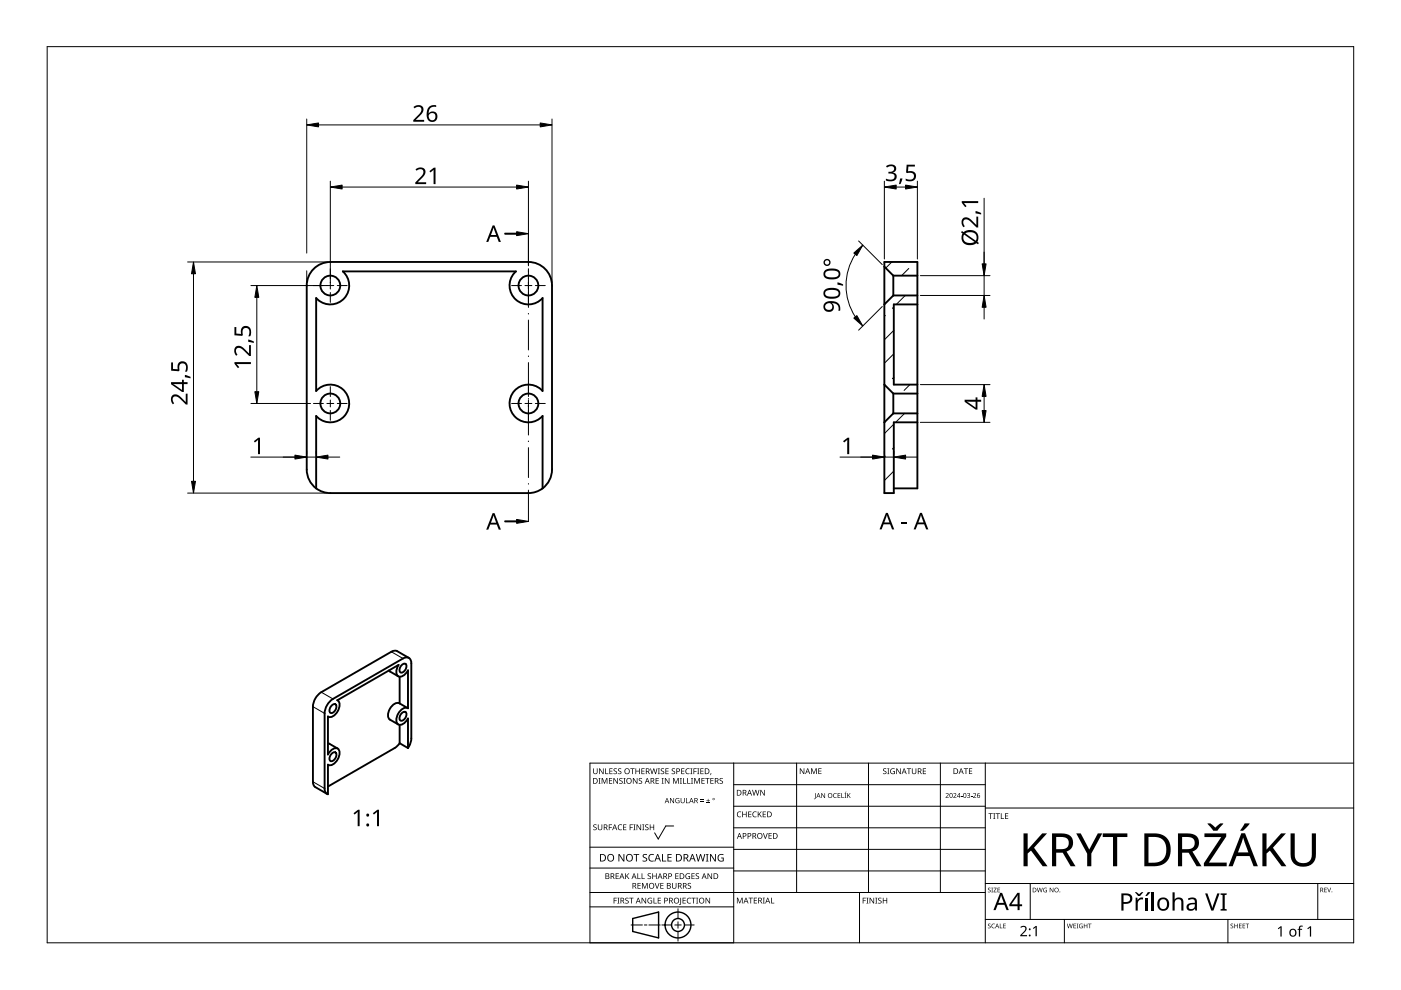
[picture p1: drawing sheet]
<svg xmlns="http://www.w3.org/2000/svg" width="297mm" height="210mm" viewBox="0 0 297 210" stroke-linecap="round" stroke-linejoin="round" font-family="sans-serif">
<g fill="none" stroke="#000" stroke-width=".4">
<path d="M187.5 56.5l1.9 1.9M189.4 58.4h5.1M189.4 58.4v4.2M189.4 62.6l-1.9 1.9M189.4 62.6h5.1M194.5 64.5h-5v17h5M187.5 81.5l1.9 1.9M189.4 87.6h5.1M189.4 83.4h5.1M189.4 87.6l-1.9 1.9M189.4 83.4v4.2M194.5 89.5h-5v15h-2v-49h7v48h-5"/>
<path d="M67 103.5v-15.3a4 4 0 0 0 5.8 .2 4 4 0 0 0 0-5.7 4 4 0 0 0-5.8 .2v-19.7a4 4 0 0 0 5.9 .2 4 4 0 0 0-.2-5.9h36.7a4 4 0 0 0-.2 5.9 4 4 0 0 0 5.8-.2v19.7a4 4 0 0 0-5.7-.2 4 4 0 0 0 0 5.7 4 4 0 0 0 5.7-.2v15.3M67 103.5l1.5 .8 1.5 .2h42l1.6-.2 1.4-.8M115 103.5a5 5 0 0 0 2-4v-39a5 5 0 0 0-5-5h-42a5 5 0 0 0-5 5v39a5 5 0 0 0 2 4M86.7 139.5l-2.5-1.4a1.25 1.25 0 0 0-1.2 .1l-14.9 8.6a3.9 3.9 0 0 0-1.8 3v15.9a1.25 1.25 0 0 0 .6 1.2l2.4 1.4M69.5 157.6l2.1 1.1M69.5 151.9v8.1l.1-.1a1.88 1.88 0 0 1 2-1.2 2.07 2.07 0 0 1-.4 2.8 1.22 1.22 0 0 1-1.7 .6M69.5 151.9l.1 .1M70.3 159.8l.6-.3h.2a1.21 1.21 0 0 1-1 1.8 1.05 1.05 0 0 1 .2-1.5zM70.3 149.6l.6-.3h.2a1.21 1.21 0 0 1-1 1.8 1.05 1.05 0 0 1 .2-1.5zM71.5 148.5h.1a1.63 1.63 0 0 1 0 2.3 1.61 1.61 0 0 1-2.1 1.1M71.5 148.5l13-7.5-.1 .1a1.88 1.88 0 0 0 0 2.3 1.92 1.92 0 0 0 2.1-1.3v8.1a1.63 1.63 0 0 0-2.1 1.1 1.88 1.88 0 0 0 0 2.3 1.92 1.92 0 0 0 2.1-1.3v6.3M71.5 148.5h.1"/>
<path d="M82.4 142.2l2 1.2M84.7 157.6l1.8 1M84.7 143.5v5.6M84.7 153.7v3.9M84.7 157.6l-1 1-14.2 8.2M85.2 141l.5-.3 .3 .1a1.21 1.21 0 0 1-1.1 1.8 1.05 1.05 0 0 1 .3-1.6zM85.2 151.2l.5-.3 .3 .1a1.21 1.21 0 0 1-1.1 1.8 1.05 1.05 0 0 1 .3-1.6zM86.4 150.1l-1.7-1a2.07 2.07 0 0 0-2.3 1.7 1.43 1.43 0 0 0 .3 1.8l1.7 1M86.5 158.6l.5-1 .2-1v-16a1.08 1.08 0 0 0-.5-1.1 1.08 1.08 0 0 0-1.3 .1l-14.8 8.6a3.9 3.9 0 0 0-1.8 3.1v15.9a1.1 1.1 0 0 0 .7 1.2v-6.3M69.5 162.1l.1 .1"/>
<circle cx="70" cy="60.5" r="2.1"/>
<circle cx="112" cy="60.5" r="2.1"/>
<circle cx="70" cy="85.5" r="2.1"/>
<circle cx="112" cy="85.5" r="2.1"/>
</g>
<path d="M83 138.2l2.4 1.4M66.3 149.8l2.5 1.5M68.1 146.8l2.5 1.4M66.3 165.7l2.5 1.5" fill="none" stroke="#000" stroke-width=".21"/>
<g fill="none" stroke="#000" stroke-width=".21">
<path d="M189.1 55.5l-1.3 1.3M192.7 56.9l-1.5 1.5M187.7 66.9l-.2 .2M189.5 65.1l-.3 .3M189.5 70l-2 2M189.5 75l-2 2M189.5 80l-.3 .3M191.9 62.6l-1.9 1.9M187.7 96.7l-.2 .2M189.5 89.9l-2 2M189.5 94.9l-.3 .3M189.5 99.9l-2 2"/>
<path d="M191.8 87.6l-1.9 1.9M192.9 81.5l-1.2 1.3"/>
</g>
<path d="M10 9.9h277v190h-277z" fill="none" stroke="#000" stroke-width=".21"/>
<g fill="none" stroke="#000" stroke-width=".21">
<path d="M125.1 179.6h30.5M142.8 175.1h-1.6l-1.6 2.8-.8-1.3M155.6 161.8v38.1h-30.5v-38.1h161.9M155.6 166.4h53.3M155.6 170.9h53.3M155.6 175.5h53.3M168.9 161.8v27.4M184.1 161.8v27.4M199.4 161.8v27.4M208.9 161.8v38.1M208.9 171.3h78.1M125.1 192.3h30.5"/>
<path d="M125.1 189.2h83.8M125.1 184h30.5M133.8 196.1h2.4M136.6 196.1h.6M137.6 196.1h2.4M140.3 196.1h2.1M143.1 196.1h1.3M143.7 192.7v2M143.7 195.4v1.4M143.7 197.5v2M145.1 196.1h2.1M155.6 180.1h53.3"/>
<path d="M155.6 184.7h53.3M182.2 189.2v10.7M208.9 194.9h78.1M208.9 187.3h78.1M218.4 187.3v7.6M225.7 194.9v5M260.3 194.9v5M279.4 187.3v7.6"/>
</g>
<g fill="#000">
<path d="M125.8 174.9l.5-.1h.2l-.1 .2a.25 .25 0 0 0-.3-.1 .25 .25 0 0 0 0 .4 .4 .4 0 0 1 .4 .3 .4 .4 0 0 1-.2 .5 .4 .4 0 0 1-.5-.3v.1a.27 .27 0 0 0 .5 0 .27 .27 0 0 0-.1-.4l-.4-.2zM125.8 162.9h.1v.8a.32 .32 0 0 0 .3 .3 .32 .32 0 0 0 .3-.3v-.8h.2v.8a.47 .47 0 0 1-.5 .4 .47 .47 0 0 1-.4-.4zM126.9 165h.4l-.1 .1v1l.1 .1h-.4l.1-.1v-1zM126.8 174.8h.1v.8a.32 .32 0 0 0 .3 .3 .32 .32 0 0 0 .3-.3v-.8h.2v.8a.47 .47 0 0 1-.5 .4 .47 .47 0 0 1-.4-.4zM127 162.9h.2l.6 1v-1h.2v1.2h-.2l-.7-1 .1 1h-.2zM127.6 165h.2l.4 1 .4-1h.2v1.2h-.2v-1.1l-.4 1.1h-.1l-.4-1.1v1.1h-.1zM128.3 162.9h.2v1.1h.5v.1h-.7zM129.1 174.8h.7v.1h-.6v.5h.5v.1h-.5v.5h-.1zM129.1 165h.7v.1h-.5v.4h.5v.1h-.5v.4h.5v.2h-.7zM129.2 162.9h.7v.1h-.5v.4h.4v.2h-.4v.4h.5v.1h-.7zM130.1 163l.5-.1 .2 .1v.1a.25 .25 0 0 0-.4-.1 .25 .25 0 0 0 0 .4 .4 .4 0 0 1 .4 .3 .4 .4 0 0 1-.2 .5 .4 .4 0 0 1-.5-.3v.1a.27 .27 0 0 0 .5 0 .27 .27 0 0 0-.1-.4l-.4-.2zM130.1 165h.1l.7 1v-1h.1v1.2h-.2l-.6-1v1h-.1z"/>
<path d="M131.1 175l.5-.2 .3 .1-.1 .1a.49 .49 0 0 0-.7 .4 .49 .49 0 0 0 .8 .4 .57 .57 0 0 1-.8 0 .57 .57 0 0 1 0-.8zM131.1 163l.4-.1 .2 .1v.1a.25 .25 0 0 0-.4-.1 .25 .25 0 0 0 0 .4 .4 .4 0 0 1 .5 .3 .4 .4 0 0 1-.3 .5 .4 .4 0 0 1-.5-.3l.1 .1a.27 .27 0 0 0 .4 0 .27 .27 0 0 0-.1-.4l-.3-.2zM131.3 165.1l.5-.2 .2 .1v.1a.25 .25 0 0 0-.4-.1 .25 .25 0 0 0 0 .4 .4 .4 0 0 1 .4 .3 .4 .4 0 0 1-.2 .5 .4 .4 0 0 1-.5-.2h.1a.27 .27 0 0 0 .4 .1 .27 .27 0 0 0-.1-.4l-.4-.3zM132.2 165h.4l-.1 .1v1l.1 .1h-.4l.1-.1v-1zM132.1 174.8h.7v.1h-.5v.4h.5v.1h-.5v.5h.5v.1h-.7zM133.5 174.8h.7v.1h-.5v.5h.5v.1h-.5v.5h-.2zM133.6 162.9h.9v.1h-.3v1.1h-.2v-1.1h-.4zM134.3 174.8h.4l-.1 .1v1l.1 .1h-.4l.1-.1v-1zM134.2 165h.2l.6 1v-1h.2v1.2h-.2l-.7-1v1h-.1zM134.7 162.9h.2v.5h.6v-.5h.2v1.2h-.2v-.5h-.6v.5h-.2zM135 174.8h.1l.7 1v-1h.1v1.2h-.2l-.6-1v1h-.1zM135.5 165.1l.4-.2 .2 .1v.1a.25 .25 0 0 0-.4-.1 .25 .25 0 0 0 0 .4 .4 .4 0 0 1 .5 .3 .4 .4 0 0 1-.3 .5 .4 .4 0 0 1-.5-.2h.1a.27 .27 0 0 0 .4 .1 .27 .27 0 0 0-.1-.4l-.3-.3z"/>
<path d="M136.2 174.8h.4l-.1 .1v1l.1 .1h-.4l.1-.1v-1zM136 162.9h.7v.1h-.6v.4h.5v.2h-.5v.4h.6v.1h-.7zM136.8 174.9l.4-.1h.3l-.1 .2a.25 .25 0 0 0-.3-.1 .25 .25 0 0 0 0 .4 .4 .4 0 0 1 .4 .3 .4 .4 0 0 1-.3 .5 .4 .4 0 0 1-.4-.3v.1a.27 .27 0 0 0 .5 0 .27 .27 0 0 0-.1-.4l-.4-.2zM137.8 174.8h.1v.5h.6v-.5h.2v1.2h-.2v-.6h-.6v.6h-.1zM137.8 162.9h.2l.3 1 .2-1h.2l.3 1 .2-1h.2l-.3 1.2h-.2l-.3-1-.3 1h-.1zM139 165h.7v.1h-.5v.4h.4v.1h-.4v.4h.5v.2h-.7zM139.5 162.9h.4l-.1 .1v1l.1 .1h-.4l.1-.1v-1zM140.3 165h.4l-.1 .1v1l.1 .1h-.4l.1-.1v-1zM140.1 163l.5-.1 .2 .1v.1a.25 .25 0 0 0-.4-.1 .25 .25 0 0 0 0 .4 .4 .4 0 0 1 .4 .3 .4 .4 0 0 1-.2 .5 .4 .4 0 0 1-.5-.3l.1 .1a.27 .27 0 0 0 .4 0 .27 .27 0 0 0-.1-.4l-.4-.2zM141.1 162.9h.7v.1h-.6v.4h.5v.2h-.5v.4h.6v.1h-.7zM141 165h.1l.7 1v-1h.1v1.2h-.2l-.6-1v1h-.1zM142.1 169.2h.1l.6 .9v-.9h.1v1.1h-.1l-.6-.9v.9h-.1z"/>
<path d="M142.5 163l.4-.1 .2 .1v.1a.25 .25 0 0 0-.4-.1 .25 .25 0 0 0 0 .4 .4 .4 0 0 1 .4 .3 .4 .4 0 0 1-.2 .5 .4 .4 0 0 1-.5-.3l.1 .1a.27 .27 0 0 0 .4 0 .27 .27 0 0 0-.1-.4l-.4-.2zM142.7 165h.2l.4 1 .4-1h.2v1.2h-.1v-1.1l-.4 1.1h-.2l-.4-1.1v1.1h-.1zM143.3 169.3l.5-.1 .3 .1-.1 .1a.45 .45 0 0 0-.7 .3 .45 .45 0 0 0 .6 .5v-.4h-.2v-.1h.4v.6a.6 .6 0 0 1-.8-.2 .6 .6 0 0 1 0-.8zM144.1 165h.5l-.2 .1v1l.2 .1h-.5l.2-.1v-1zM144.8 165h.2v1h.5v.2h-.7zM144.4 162.9h.7v.1h-.5v.4h.5v.2h-.5v.4h.5v.1h-.7zM144.3 169.2h.2v.7a.28 .28 0 0 0 .2 .3 .28 .28 0 0 0 .3-.3v-.7h.2v.7a.42 .42 0 0 1-.5 .4 .42 .42 0 0 1-.4-.4zM145.4 169.2h.2v1h.5v.1h-.7zM145.7 165h.2v1h.5v.2h-.7zM145.5 163.1l.4-.2 .3 .1v.1a.49 .49 0 0 0-.7 .4 .49 .49 0 0 0 .7 .5 .57 .57 0 0 1-.8-.1 .57 .57 0 0 1 0-.8zM146.4 162.9h.4l-.1 .1v1l.1 .1h-.4l.1-.1v-1zM146.5 165h.4l-.1 .1v1l.1 .1h-.4l.1-.1v-1z"/>
<path d="M147 162.9h.7v.1h-.5v.5h.5v.1h-.5v.5h-.2zM147.2 165h.2l.4 1 .4-1h.2v1.2h-.2l.1-1.1-.5 1.1h-.1l-.4-1.1v1.1h-.1zM147.8 162.9h.5l-.2 .1v1l.2 .1h-.5l.2-.1v-1zM148.5 169.9h.7v.1h-.7zM148.5 169.5h.7v.2h-.7zM148.5 162.9h.7v.1h-.6v.4h.5v.2h-.5v.4h.6v.1h-.7zM148.7 165h.7v.1h-.5v.4h.5v.1h-.5v.4h.5v.2h-.7zM149.8 170.2h.7v.1h-.7zM149.5 165h.9v.1h-.3v1.1h-.2v-1.1h-.4zM150.1 169.4l.1 .3h.3l-.3 .1v.3l-.1-.3h-.3l.3-.1zM150.7 163.9h.1l-.2 .4zM150.6 165h.7v.1h-.5v.4h.5v.1h-.5v.4h.5v.2h-.7z"/>
<path d="M152.6 165.1l.4-.2 .3 .1-.1 .1a.25 .25 0 0 0-.4-.1 .25 .25 0 0 0 0 .4 .4 .4 0 0 1 .5 .3 .4 .4 0 0 1-.3 .5 .4 .4 0 0 1-.5-.2h.1a.27 .27 0 0 0 .5 .1 .27 .27 0 0 0-.1-.4l-.4-.3zM156.4 172.2l.4-.2 .4 .1-.1 .1a.49 .49 0 0 0-.7 .5 .49 .49 0 0 0 .7 .4 .57 .57 0 0 1-.8 0 .57 .57 0 0 1 0-.8zM157.4 172.1h.1v.5h.7v-.5h.1v1.2h-.1v-.6h-.7v.6h-.1zM158.6 172.1h.7v.1h-.5v.4h.5v.1h-.5v.4h.5v.2h-.7zM159.7 172.2l.4-.2 .3 .1v.1a.49 .49 0 0 0-.7 .5 .49 .49 0 0 0 .7 .4 .57 .57 0 0 1-.8 0 .57 .57 0 0 1 0-.8zM159.5 167.5h.1l.3 1 .3-1h.1l.3 1 .3-1h.1l-.3 1.2h-.2l-.3-1.1-.3 1.1h-.1zM160.7 172.1h.1v.6l.5-.6h.2l-.5 .5 .5 .7h-.1l-.5-.6-.1 .6h-.1zM161.8 176.6h.1l.4 1.1 .3-1.1h.2l-.5 1.2h-.1zM161.2 167.5h.2l.6 1v-1h.2v1.2h-.2l-.7-1v1h-.1zM161.7 172.1h.7v.1h-.5v.4h.5v.1h-.5v.4h.5v.2h-.7zM162.9 176.6h.7v.2h-.5v.3h.5v.2h-.5v.4h.5v.1h-.7zM169.6 162.9h.2l.6 1v-1h.1v1.2h-.1l-.7-1v1h-.1z"/>
<path d="M172 162.9h.2l.4 1 .3-1h.3v1.2h-.2v-1l-.4 1h-.1l-.4-1.1v1.1h-.1zM172.8 168.2h.1v1l-.3 .3v-.2l.2-.1zM173.5 162.9h.7v.1h-.5v.4h.4v.1h-.4v.5h.5v.1h-.7zM174.1 168.2h.2l.5 .8v-.8h.1v1h-.1l-.6-.9v.9h-.1zM176.8 168.3l.3-.1h.3v.1a.41 .41 0 0 0-.6 .4 .41 .41 0 0 0 .6 .3 .48 .48 0 0 1-.7 0 .48 .48 0 0 1 .1-.7zM177.6 168.2h.6v.1h-.5v.3h.4v.1h-.4v.4h.5v.1h-.6zM178.4 168.2h.1v.9h.5v.1h-.6zM179.3 167.9h.2l-.3 .2zM179.1 168.2h.3l-.1 .1 .1 .9h-.3l.1-.1zM179.6 168.2h.2v.5l.6-.5-.5 .4 .5 .6-.5-.5-.1 .5h-.2zM187.3 163l.4-.1 .2 .1v.1a.25 .25 0 0 0-.4-.1 .25 .25 0 0 0 0 .4 .4 .4 0 0 1 .5 .3 .4 .4 0 0 1-.3 .5 .4 .4 0 0 1-.5-.3l.1 .1a.27 .27 0 0 0 .4 0 .27 .27 0 0 0-.1-.4l-.3-.2zM188.1 162.9h.5l-.2 .1v1l.2 .1h-.5l.2-.1v-1z"/>
<path d="M188.9 163.1l.5-.2 .3 .1v.1a.5 .5 0 0 0-.8 .4 .5 .5 0 0 0 .7 .5v-.4h-.3v-.1h.4v.6a.66 .66 0 0 1-.8-.1 .66 .66 0 0 1 0-.9zM190 162.9h.2l.7 1-.1-1h.2v1.2h-.2l-.6-1v1h-.2zM192.3 162.9h.9v.1h-.4v1.1h-.2v-1.1h-.3zM193.3 162.9h.2v.8a.32 .32 0 0 0 .3 .3 .32 .32 0 0 0 .3-.3v-.8h.2v.8a.47 .47 0 0 1-.5 .4 .47 .47 0 0 1-.5-.4zM195.7 162.9h.6v.1h-.5v.4h.5v.2h-.5v.4h.5v.1h-.6zM200.5 168.3a.37 .37 0 0 1 .6 0 .37 .37 0 0 1-.2 .5l-.3 .3h.6v.1h-.7l.3-.4a.27 .27 0 0 0 .2-.4 .27 .27 0 0 0-.4-.1zM202.1 168.3a.37 .37 0 0 1 .6 0 .37 .37 0 0 1-.2 .5l-.2 .3h.5v.1h-.7l.3-.4a.27 .27 0 0 0 .3-.4 .27 .27 0 0 0-.5-.1zM203.7 168.7h.4v.1h-.4zM204.3 162.9h1v.1h-.4v1.1h-.2v-1.1h-.4zM205 168.2a.32 .32 0 0 1 .5-.1 .32 .32 0 0 1 0 .5 .33 .33 0 0 1 .1 .6 .33 .33 0 0 1-.6-.2 .26 .26 0 0 0 .4 .1 .26 .26 0 0 0 .1-.4l-.3-.1a.23 .23 0 0 0 .3-.1 .23 .23 0 0 0-.1-.3 .23 .23 0 0 0-.3 .1zM205.8 168.7h.4v.1h-.4zM205.4 162.9h.7v.1h-.5v.4h.5v.1h-.5v.5h.5v.1h-.7z"/>
<path d="M206.3 168.3a.37 .37 0 0 1 .6 0 .37 .37 0 0 1-.2 .5l-.2 .3h.5v.1h-.7l.3-.4a.27 .27 0 0 0 .3-.4 .27 .27 0 0 0-.5-.1zM209.6 172.4h.9v.2h-.4v1h-.1v-1h-.4zM210.6 172.4h.4l-.1 .1v1l.1 .1h-.4l.1-.1v-1zM211.1 172.4h.9v.2h-.4v1h-.1v-1h-.4zM212.2 172.4h.2v1.1h.5v.1h-.7zM213.1 172.4h.7v.2h-.6v.3h.5v.2h-.5v.4h.6v.1h-.7zM256 174.6h.6l1.1 .9 .3-.3a1.56 1.56 0 0 1 1.3-.6l-1.2 1.5h-.9zM263.9 174.6h1l-.8 1.1a1.1 1.1 0 0 1-1.1 .4zM273.6 176.7h.9v4.5a1.81 1.81 0 0 0 1.8 1.8 1.81 1.81 0 0 0 1.8-1.8v-4.5h.9v4.5a2.54 2.54 0 0 1-3.3 2.5 2.33 2.33 0 0 1-2.1-2.5zM130.1 190.3h.7v.2h-.5v.4h.4v.1h-.4v.6h-.2zM130.5 185.2h.7v.1h-.5v.4h.5v.1h-.5v.4h.5v.2h-.7zM130.9 190.3h.4l-.1 .2v.9l.1 .2h-.4l.1-.2v-.9z"/>
<path d="M131.1 181.1h.3l.8 1.3v-1.3h.2v1.6h-.3l-.8-1.4v1.4h-.2zM132.6 190.5l.4-.2 .3 .1-.1 .1a.25 .25 0 0 0-.4-.1 .25 .25 0 0 0 0 .4 .4 .4 0 0 1 .5 .3 .4 .4 0 0 1-.3 .5 .4 .4 0 0 1-.5-.2h.1a.27 .27 0 0 0 .5 .1 .27 .27 0 0 0-.1-.5l-.4-.2zM132.6 185.2h.1v.6l.6-.6h.1l-.5 .5 .5 .7h-.1l-.5-.6-.1 .6h-.1zM133.4 190.3h.9v.2h-.4v1.1h-.1v-1.1h-.4zM134.3 181.1h1.2v.2h-.5v1.4h-.2v-1.4h-.5zM135.1 185.2h.2v1h.5v.2h-.7zM135.2 187.2h.6v.1h-.5v.4h.5v.2h-.5v.4h.5v.1h-.6zM136 185.2h.2v1h.5v.2h-.7zM136.1 187.2h.2l.4 1 .4-1h.2v1.2h-.1v-1l-.4 1h-.2l-.4-1 .1 1h-.2zM136 190.3h.2l.7 1.1-.1-1.1h.2v1.3h-.2l-.6-1v1h-.2zM136.3 181.2l.3-.1h.6l-.2 .2a.33 .33 0 0 0-.5 .1 .33 .33 0 0 0 .4 .4 .49 .49 0 0 1 .3 .7 .49 .49 0 0 1-.8 .2l-.2-.1v-.2l.3 .1a.35 .35 0 0 0 .5-.2 .35 .35 0 0 0-.4-.4l-.3-.3zM137.4 190.5l.6-.2 .3 .1-.1 .1a.5 .5 0 0 0-.8 .4 .5 .5 0 0 0 .7 .5v-.3h-.3v-.2h.5v.6a.66 .66 0 0 1-.9-.1 .66 .66 0 0 1 0-.9z"/>
<path d="M137.4 185.3l.4-.2 .2 .1v.1a.25 .25 0 0 0-.4-.1 .25 .25 0 0 0 0 .4 .4 .4 0 0 1 .4 .3 .4 .4 0 0 1-.2 .5 .4 .4 0 0 1-.5-.2h.1a.27 .27 0 0 0 .4 .1 .27 .27 0 0 0-.1-.4l-.4-.3zM137.7 181.3l.5-.2h.5l-.1 .2a.63 .63 0 0 0-.9 .6 .63 .63 0 0 0 .9 .5v.2a.83 .83 0 0 1-1-.3 .83 .83 0 0 1 .1-1zM138.6 190.3h.1v1.1h.5v.2h-.6zM138.8 187.2h.2l.3 1.1 .4-1.1h.1l-.4 1.2h-.2zM138.3 185.2h.2v.5h.6v-.5h.1v1.2h-.1v-.6h-.6v.6h-.2zM139.5 190.3h.6v.2h-.5v.4h.5v.1h-.5v.4h.5v.2h-.6zM140.4 181.1h.2v1.4h.6v.2h-.8zM140 187.2h.7v.1h-.5v.4h.4v.2h-.4v.4h.5v.1h-.7zM141.5 181.1h.9v.2h-.7v.4h.7v.2h-.7v.6h.7v.2h-.9zM142.5 187.2h.1v.8a.32 .32 0 0 0 .4 .3 .32 .32 0 0 0 .3-.3v-.8h.1v.8a.47 .47 0 0 1-.5 .4 .47 .47 0 0 1-.4-.4zM143.2 185.2h.7v.1h-.6v.4h.5v.1h-.5v.4h.6v.2h-.7zM144.2 190.3h.2v1.3l-.1 .2-.3 .1v-.2l.2-.1z"/>
<path d="M144.7 190.3h.7v.2h-.5v.4h.5v.1h-.5v.4h.5v.2h-.7zM145.5 185.3l.4-.2 .4 .1-.1 .1a.5 .5 0 0 0-.7 .4 .5 .5 0 0 0 .7 .5v-.3h-.3v-.2h.4v.6a.66 .66 0 0 1-.9-.1 .66 .66 0 0 1 .1-.9zM145.8 190.5l.4-.2 .3 .1v.1a.49 .49 0 0 0-.7 .5 .49 .49 0 0 0 .7 .4 .57 .57 0 0 1-.8 0 .57 .57 0 0 1 0-.8zM145.9 187.3l.4-.1 .2 .1v.1a.25 .25 0 0 0-.4-.1 .25 .25 0 0 0 0 .4 .4 .4 0 0 1 .4 .3 .4 .4 0 0 1-.2 .5 .4 .4 0 0 1-.5-.3l.1 .1a.27 .27 0 0 0 .4 0 .27 .27 0 0 0-.1-.4l-.4-.2zM146.6 190.3h.9v.2h-.4v1.1h-.1v-1.1h-.4zM146.6 185.2h.7v.1h-.5v.4h.5v.1h-.5v.4h.5v.2h-.7zM147.6 190.3h.4l-.1 .2v.9l.1 .2h-.4l.1-.2v-.9zM147.5 185.3l.5-.2 .2 .1v.1a.25 .25 0 0 0-.4-.1 .25 .25 0 0 0 0 .4 .4 .4 0 0 1 .4 .3 .4 .4 0 0 1-.2 .5 .4 .4 0 0 1-.5-.2h.1a.27 .27 0 0 0 .4 .1 .27 .27 0 0 0-.1-.4l-.4-.3zM147.5 181.1h.2l.4 1.3 .3-1.3h.2l.4 1.3 .3-1.3h.2l-.4 1.6h-.2l-.4-1.4-.3 1.4h-.2zM149.7 181.1h.5l-.2 .1v1.3l.2 .2h-.5l.1-.2v-1.3zM149.6 190.3h.2l.6 1.1v-1.1h.2v1.3h-.2l-.7-1v1h-.1zM150 185.2h.2l.6 1v-1h.2v1.2h-.2l-.7-1 .1 1h-.2z"/>
<path d="M150.5 181.1h.3l.8 1.3v-1.3h.2v1.6h-.3l-.8-1.4v1.4h-.2zM152.3 181.3l.8-.2h.3l-.1 .2a.65 .65 0 0 0-1 .5 .65 .65 0 0 0 .9 .7v-.5h-.3v-.2h.5v.8a.86 .86 0 0 1-1.1-.2 .86 .86 0 0 1 0-1.1zM156.2 190.3h.3l.3 1 .4-1h.3v1.2h-.2v-1l-.4 1h-.1l-.4-1v1h-.2zM158.7 190.3h.9v.2h-.3v1h-.2v-1h-.4zM159.8 190.3h.7v.2h-.5v.3h.5v.2h-.5v.4h.5v.1h-.7zM161.7 190.3h.5l-.2 .2v.9l.2 .1h-.5l.2-.1v-.9zM163.5 190.3h.1v1.1h.6v.1h-.7zM182.9 190.3h.7v.2h-.5v.4h.5v.1h-.5v.6h-.2zM183.7 190.3h.4l-.1 .2v.9l.1 .2h-.4l.1-.2v-.9zM184.4 190.3h.1l.7 1v-1h.1v1.3h-.1l-.7-1v1h-.1zM185.6 190.3h.4l-.1 .2v.9l.1 .2h-.4l.1-.2v-.9zM186.2 190.5l.5-.2 .2 .1v.1a.25 .25 0 0 0-.4-.1 .25 .25 0 0 0 0 .4 .4 .4 0 0 1 .4 .3 .4 .4 0 0 1-.2 .5 .4 .4 0 0 1-.5-.2 .27 .27 0 0 0 .5 .1 .27 .27 0 0 0-.1-.5l-.4-.2z"/>
<path d="M187.2 190.3h.1v.6h.6v-.6h.2v1.3h-.2v-.6h-.6v.6h-.1zM209.5 188.3l.3-.1 .2 .2a.24 .24 0 0 0-.3-.1 .24 .24 0 0 0-.1 .3 .24 .24 0 0 0 .3 .1 .31 .31 0 0 1 0 .5 .31 .31 0 0 1-.5-.2 .23 .23 0 0 0 .4 .2 .23 .23 0 0 0 0-.4l-.3-.2zM209.5 195.9l.3-.1 .2 .2a.24 .24 0 0 0-.3-.1 .24 .24 0 0 0-.1 .3 .24 .24 0 0 0 .3 .1 .31 .31 0 0 1 0 .5 .31 .31 0 0 1-.5-.1 .23 .23 0 0 0 .4 .1 .23 .23 0 0 0 0-.4l-.3-.2zM210.2 188.2h.3l-.1 .1 .1 .9h-.3l.1-.1zM210.3 196l.4-.2 .2 .1v.1a.39 .39 0 0 0-.6 .3 .39 .39 0 0 0 .6 .4 .46 .46 0 0 1-.7-.1 .46 .46 0 0 1 .1-.6zM210.7 188.2h.6l-.5 .9h.5v.1h-.7l.5-.9h-.4zM212 195.8h.1v.9l.4 .1h-.5zM211.5 188.2h.5l-.4 .1v.3h.4l-.4 .1v.4l.4 .1h-.5zM212.7 195.8h.5l-.4 .1v.3h.4l-.4 .2v.3l.4 .1h-.5zM216.3 196.5a.76 .76 0 0 1 1.2 0 .76 .76 0 0 1-.3 1.2l-.6 .6h1.2v.2h-1.5v-.2l.8-.8a.52 .52 0 0 0 .2-.8 .52 .52 0 0 0-.8 0zM219 196.8l.6-.5h.2v2.2h-.2v-1.9l-.5 .4zM219.8 188.2h.2l.2 .8 .2-.8h.1l.2 .8 .2-.8h.2l-.3 1h-.1l-.2-.8-.3 .8h-.1z"/>
<path d="M221.3 188.3h.7h-.1a.4 .4 0 0 0-.6 .4 .4 .4 0 0 0 .6 .4v-.3l-.3-.1h.4v.5a.53 .53 0 0 1-.7-.2 .53 .53 0 0 1 0-.7zM217 176.7h.9v3.4l3.1-3.4h1l-2.8 3 2.9 4h-1l-2.5-3.4-.7 .7v2.7h-.9zM222.6 188.2h.1l.5 .8v-.8h.1v1h-.1l-.5-.8v.8h-.1zM226.2 195.8h.1l.2 .9 .3-.9h.1l.2 .9 .2-.9h.1l-.2 1h-.1l-.3-.8-.2 .8h-.1zM227.6 195.8h.5l-.4 .1v.3h.4l-.4 .2v.3l.4 .1h-.5zM228.3 195.8h.3l-.1 .1 .1 .9h-.3l.1-.1zM228.9 196l.7-.1-.2 .1a.4 .4 0 0 0-.5 .3 .4 .4 0 0 0 .5 .4v-.3l-.2-.1h.4v.5a.53 .53 0 0 1-.7-.1 .53 .53 0 0 1 0-.7zM229.8 195.8h.1v.4h.5v-.4h.1v1h-.1v-.4h-.5v.4h-.1zM228.2 176.7h.9l1.8 3.4 1.9-3.4h.9l-2.3 4.3v2.7h-.9v-2.7zM230.7 195.8h.7l-.3 .1v.9h-.1v-.9zM233.8 176.7h5.2v.8h-2.1v6.2h-.9v-6.2h-2.2zM240.7 189.2h.3l.5 .4 .6-.4h.3l-.7 .8a1.17 1.17 0 0 1-1-.8z"/>
<path d="M240.8 190.3h.3l.1 .5 .5-.4 .7-.1-.1 .4h-.5a.87 .87 0 0 0-.6 .9v1.5h-.4zM243.4 189.2h.5l-.1 .2a.89 .89 0 0 1-.9 .5zM248.6 189.2h.4v1.5a1.05 1.05 0 0 1 1.2-.4 1.05 1.05 0 0 1 .7 1v1.8h-.4v-1.8a.74 .74 0 0 0-.9-.6 .74 .74 0 0 0-.6 1v1.4h-.4zM255.5 189.4h.5l1 3.2 1.1-3.2h.5l-1.3 3.7h-.5zM255.4 176.7h4.6v.7l-3.7 5.5h3.8v.8h-4.8v-.7l3.6-5.5h-3.5zM258.8 189.4h1.3v.3l-.4 .1v2.9l.4 .1v.3h-1.3v-.3l.4-.1v-2.9l-.4-.1zM260.9 195.9l.4-.1 .1 .2a.24 .24 0 0 0-.3-.1 .24 .24 0 0 0-.1 .3 .24 .24 0 0 0 .4 .1 .31 .31 0 0 1-.1 .5 .31 .31 0 0 1-.4-.1 .23 .23 0 0 0 .3 .1 .23 .23 0 0 0 .1-.4l-.4-.2zM261.7 195.8h.1v.4h.5v-.4h.1v1h-.1v-.4h-.5v.4h-.1zM262.7 195.8h.5l-.4 .1v.3h.4l-.4 .2v.3l.4 .1h-.5zM263.5 195.8h.5l-.4 .1v.3h.4l-.4 .2v.3l.4 .1h-.5zM264.1 195.8h.7l-.3 .1v.9h-.1v-.9zM270.9 196.9l.6-.5h.2v2.2h-.2v-1.9l-.4 .3z"/>
<path d="M267.7 176.7h.8v3.4l3.1-3.4h1l-2.7 3 2.9 4h-1.1l-2.5-3.4-.7 .7v2.7h-.8zM275.5 196.4l.7-.1v.2h-.4l-.1 .2-.1 .2h.5v.2h-.5v1.5h-.2v-1.5h-.3l.3-.2zM277.2 196.9l.6-.5h.2v2.2h-.3v-1.9l-.4 .3zM280.8 188.2h.5l-.4 .1v.3h.4l-.4 .1v.4l.4 .1h-.5zM281.4 188.2h.1l.3 .8 .3-.8h.1l-.3 1h-.2z"/>
<path d="M125.7 165h.4a.61 .61 0 0 1 .6 .6 .61 .61 0 0 1-.6 .6h-.4zM125.9 165.1v.9h.2a.48 .48 0 0 0 .5-.4 .48 .48 0 0 0-.5-.5z"/>
<path d="M128 174.8h.3a.35 .35 0 0 1 .5 .2 .35 .35 0 0 1-.3 .5l.4 .5h-.2l-.3-.5h-.2v.5h-.2zM128.2 174.9v.5h.1a.23 .23 0 0 0 .3-.2 .23 .23 0 0 0-.3-.3z"/>
<path d="M130.3 174.8h.1l.5 1.2h-.2l-.1-.4h-.5l-.2 .4h-.1zM130.3 175l-.2 .5h.4z"/>
<path d="M132.3 163.5a.61 .61 0 0 1 1.2 0 .61 .61 0 0 1-1.2 0zM132.6 163.5a.45 .45 0 0 0 .8 0 .45 .45 0 0 0-.8 0z"/>
<path d="M132.7 165.6a.61 .61 0 0 1 1.2 0 .61 .61 0 0 1-1.2 0zM133 165.6a.45 .45 0 0 0 .9 0 .45 .45 0 0 0-.9 0z"/>
<path d="M136.9 162.9h.4a.35 .35 0 0 1 .4 .3 .35 .35 0 0 1-.2 .4l.3 .5h-.2l-.3-.5h-.2v.5h-.2zM137.1 163v.5h.2a.23 .23 0 0 0 .3-.2 .23 .23 0 0 0-.3-.3z"/>
<path d="M137.2 165h.1l.5 1.2h-.2l-.1-.4h-.5l-.2 .4h-.1zM137.2 165.1l-.2 .6h.4z"/>
<path d="M137.9 165h.4a.35 .35 0 0 1 .4 .2 .35 .35 0 0 1-.2 .4l.3 .6h-.2l-.3-.5h-.2v.5h-.2zM138.1 165.1v.4h.2a.23 .23 0 0 0 .3-.2 .23 .23 0 0 0-.3-.2z"/>
<path d="M141.4 169.2h.1l.4 1.1h-.1l-.2-.3h-.4l-.1 .3h-.2zM141.4 169.3l-.2 .5h.4z"/>
<path d="M143.4 162.9h.3a.41 .41 0 0 1 .5 .5 .41 .41 0 0 1-.6 .3v.4h-.2zM143.6 163v.5a.29 .29 0 0 0 .4-.2 .29 .29 0 0 0-.4-.3z"/>
<path d="M146.5 169.2h.2l.4 1.1h-.2l-.1-.3h-.4l-.2 .3h-.1zM146.6 169.3l-.2 .5h.4z"/>
<path d="M147.2 169.2h.3a.31 .31 0 0 1 .4 .2 .31 .31 0 0 1-.2 .4l.3 .5h-.2l-.2-.5h-.2v.5h-.2zM147.4 169.3v.4h.1a.21 .21 0 0 0 .3-.2 .21 .21 0 0 0-.3-.2z"/>
<path d="M149.4 162.9h.4a.61 .61 0 0 1 .6 .6 .61 .61 0 0 1-.6 .6h-.4zM149.6 163v1h.2a.48 .48 0 0 0 .4-.5 .48 .48 0 0 0-.4-.5z"/>
<path d="M151.1 169.4a.24 .24 0 0 1 .4 0 .24 .24 0 0 1-.4 0zM151.2 169.4a.14 .14 0 0 0 .2 0 .14 .14 0 0 0-.2 0z"/>
<path d="M151.6 165h.3a.35 .35 0 0 1 .4 .2 .35 .35 0 0 1-.2 .4l.3 .6h-.2l-.2-.5h-.3v.5h-.1zM151.7 165.1v.4h.2a.23 .23 0 0 0 .3-.2 .23 .23 0 0 0-.3-.2z"/>
<path d="M156.7 176.6h.1l.5 1.2h-.1l-.2-.3h-.5l-.1 .3h-.2zM156.8 176.8l-.2 .5h.4z"/>
<path d="M156.2 167.5h.4a.61 .61 0 0 1 .6 .6 .61 .61 0 0 1-.6 .6h-.4zM156.4 167.6v1h.1a.48 .48 0 0 0 .5-.5 .48 .48 0 0 0-.4-.5z"/>
<path d="M157.5 167.5h.3a.35 .35 0 0 1 .4 .2 .35 .35 0 0 1-.2 .4l.3 .6h-.1l-.3-.5h-.3v.5h-.1zM157.6 167.6v.5h.2a.23 .23 0 0 0 .3-.3 .23 .23 0 0 0-.3-.2z"/>
<path d="M157.5 176.6h.3a.41 .41 0 0 1 .5 .5 .41 .41 0 0 1-.7 .3v.4h-.1zM157.6 176.8v.4a.29 .29 0 0 0 .5-.2 .29 .29 0 0 0-.5-.2z"/>
<path d="M158.5 176.6h.3a.41 .41 0 0 1 .5 .5 .41 .41 0 0 1-.6 .3v.4h-.2zM158.7 176.8v.4a.29 .29 0 0 0 .4-.2 .29 .29 0 0 0-.4-.2z"/>
<path d="M158.8 167.5h.2l.5 1.2h-.2l-.2-.4h-.4l-.2 .4h-.1zM158.9 167.6l-.2 .6h.4z"/>
<path d="M159.5 176.6h.4a.35 .35 0 0 1 .4 .3 .35 .35 0 0 1-.2 .4l.3 .5h-.2l-.3-.5h-.2v.5h-.2zM159.7 176.8v.4h.2a.23 .23 0 0 0 .3-.2 .23 .23 0 0 0-.3-.2z"/>
<path d="M160.4 177.2a.65 .65 0 0 1 1.3 0 .65 .65 0 0 1-1.3 0zM160.7 177.2a.45 .45 0 0 0 .9 0 .45 .45 0 0 0-.9 0z"/>
<path d="M162.7 172.1h.3a.61 .61 0 0 1 .6 .6 .61 .61 0 0 1-.6 .6h-.3zM162.8 172.2v.9h.2a.48 .48 0 0 0 .5-.4 .48 .48 0 0 0-.5-.5z"/>
<path d="M163.9 176.6h.4a.61 .61 0 0 1 .6 .7 .61 .61 0 0 1-.7 .5h-.3zM164 176.8v.9h.2a.48 .48 0 0 0 .5-.4 .48 .48 0 0 0-.5-.5z"/>
<path d="M171.2 162.9h.1l.5 1.2h-.2l-.1-.4h-.5l-.1 .4h-.2zM171.2 163.1l-.1 .5h.3z"/>
<path d="M173.5 168.2l.5 1-.3-.3h-.4l-.2 .3zM173.5 168.3l-.1 .5h.3z"/>
<path d="M175.4 168.7a.55 .55 0 0 1 1.1 0 .55 .55 0 0 1-1.1 0zM175.7 168.7a.38 .38 0 0 0 .7 0 .38 .38 0 0 0-.7 0z"/>
<path d="M191.6 162.9h.2l.4 1.2h-.1l-.2-.4h-.4l-.2 .4h-.1zM191.7 163.1l-.2 .5h.4z"/>
<path d="M194.6 162.9h.3a.35 .35 0 0 1 .5 .2 .35 .35 0 0 1-.3 .5l.4 .5h-.2l-.3-.5h-.3v.5h-.1zM194.7 163v.5h.2a.23 .23 0 0 0 .3-.2 .23 .23 0 0 0-.3-.3z"/>
<path d="M201.4 168.2l.4-.1 .1 .3 .1 .5-.2 .3-.3-.1-.2-.2zM201.5 168.3v.1a.37 .37 0 0 0-.1 .4 .37 .37 0 0 0 .4 .2 .4 .4 0 0 0 .1-.5 .4 .4 0 0 0-.4-.2z"/>
<path d="M202.2 162.9h.3a.61 .61 0 0 1 .6 .6 .61 .61 0 0 1-.6 .6h-.3zM202.3 163v1h.2a.48 .48 0 0 0 .5-.5 .48 .48 0 0 0-.5-.5z"/>
<path d="M203.4 168.1h.1v.7h.2l-.2 .4h-.1v-.3h-.5zM203.4 168.3l-.4 .5h.4z"/>
<path d="M203.7 162.9h.2l.4 1.2h-.1l-.2-.4h-.5l-.1 .4h-.2zM203.8 163.1l-.2 .5h.4z"/>
<path d="M204.3 168.2l.4-.1 .2 .3v.5l-.2 .3-.3-.1-.2-.2zM204.4 168.3v.1a.37 .37 0 0 0-.1 .4 .37 .37 0 0 0 .4 .2 .4 .4 0 0 0 .1-.5 .4 .4 0 0 0-.4-.2z"/>
<path d="M207.3 168.2l.4-.1-.3 .2-.1 .3a.35 .35 0 0 1 .5 .2 .35 .35 0 0 1-.4 .5 .35 .35 0 0 1-.3-.5zM207.2 168.9a.25 .25 0 0 0 .5 0 .25 .25 0 0 0-.5 0z"/>
<path d="M128.4 185.2h.3a.31 .31 0 0 1 .4 .1 .31 .31 0 0 1-.2 .4 .33 .33 0 0 1 .3 .4 .33 .33 0 0 1-.4 .3h-.4zM128.5 185.8v.4h.3a.23 .23 0 0 0 .2-.2 .23 .23 0 0 0-.3-.2zM128.5 185.3v.4h.2a.21 .21 0 0 0 .3-.2 .21 .21 0 0 0-.3-.2z"/>
<path d="M127.2 181.1h.5a.79 .79 0 0 1 .8 .8 .79 .79 0 0 1-.9 .8h-.4zM127.4 181.2v1.3h.2a.62 .62 0 0 0 .7-.6 .62 .62 0 0 0-.6-.7z"/>
<path d="M129.5 185.2h.3a.35 .35 0 0 1 .4 .2 .35 .35 0 0 1-.2 .4l.3 .6h-.1l-.3-.5h-.3v.5h-.1zM129.6 185.3v.4h.2a.23 .23 0 0 0 .3-.2 .23 .23 0 0 0-.3-.2z"/>
<path d="M128.9 181.3a.77 .77 0 0 1 1.2 .1 .77 .77 0 0 1-.2 1.1 .77 .77 0 0 1-1.1-.3v-.5zM129.1 181.4a.63 .63 0 0 0-.2 .8 .63 .63 0 0 0 .9 .2l.1-.1a.61 .61 0 0 0 0-.8 .61 .61 0 0 0-.8-.1z"/>
<path d="M131.6 190.3h.3a.35 .35 0 0 1 .4 .3 .35 .35 0 0 1-.2 .4l.3 .6h-.1l-.3-.5h-.3v.5h-.1zM131.7 190.5v.4h.2a.23 .23 0 0 0 .3-.2 .23 .23 0 0 0-.3-.2z"/>
<path d="M131.8 185.2h.1l.5 1.2h-.2l-.1-.4h-.5l-.1 .4h-.2zM131.8 185.3l-.1 .6h.3z"/>
<path d="M132.9 181.3a.77 .77 0 0 1 1.1 0 .77 .77 0 0 1-.1 1.2 .77 .77 0 0 1-1.1-.3l-.1-.5zM133.1 181.4a.63 .63 0 0 0-.2 .8 .63 .63 0 0 0 .9 .2l.1-.1a.61 .61 0 0 0 0-.8 .61 .61 0 0 0-.8-.1z"/>
<path d="M134.1 187.2h.3a.35 .35 0 0 1 .5 .2 .35 .35 0 0 1-.3 .5l.4 .5h-.2l-.3-.5h-.2v.5h-.2zM134.3 187.3v.5h.1a.23 .23 0 0 0 .3-.2 .23 .23 0 0 0-.3-.3z"/>
<path d="M134.4 185.2h.1l.5 1.2h-.2l-.1-.4h-.5l-.2 .4h-.1zM134.4 185.3l-.2 .6h.4z"/>
<path d="M135.3 190.3h.1l.5 1.3h-.2l-.1-.4h-.5l-.2 .4h-.1zM135.3 190.5l-.2 .5h.4z"/>
<path d="M137.5 187.8a.61 .61 0 0 1 1.2 0 .61 .61 0 0 1-1.2 0zM137.8 187.8a.45 .45 0 0 0 .8 0 .45 .45 0 0 0-.8 0z"/>
<path d="M139.3 181.1h.2l.6 1.6h-.2l-.2-.5h-.6l-.2 .5h-.2zM139.4 181.3l-.2 .7h.5z"/>
<path d="M139.9 185.2h.1l.5 1.2h-.2l-.1-.4h-.5l-.1 .4h-.2zM139.9 185.3l-.2 .6h.4z"/>
<path d="M140.6 185.2h.4a.35 .35 0 0 1 .4 .2 .35 .35 0 0 1-.2 .4l.3 .6h-.2l-.3-.5h-.2v.5h-.2zM140.8 185.3v.4h.2a.23 .23 0 0 0 .3-.2 .23 .23 0 0 0-.3-.2z"/>
<path d="M141.4 187.2h.3a.31 .31 0 0 1 .5 .2 .31 .31 0 0 1-.2 .4 .33 .33 0 0 1 .2 .4 .33 .33 0 0 1-.4 .2h-.4zM141.5 187.9v.4h.3a.23 .23 0 0 0 .3-.2 .23 .23 0 0 0-.3-.2zM141.5 187.3v.4h.3a.21 .21 0 0 0 .2-.2 .21 .21 0 0 0-.3-.2z"/>
<path d="M140.8 190.3h.4a.41 .41 0 0 1 .4 .5 .41 .41 0 0 1-.6 .3v.5h-.2zM141 190.5v.5a.29 .29 0 0 0 .5-.3 .29 .29 0 0 0-.5-.2z"/>
<path d="M141.9 190.3h.3a.35 .35 0 0 1 .4 .3 .35 .35 0 0 1-.2 .4l.3 .6h-.1l-.3-.5h-.3v.5h-.1zM142 190.5v.4h.2a.23 .23 0 0 0 .3-.2 .23 .23 0 0 0-.3-.2z"/>
<path d="M141.7 185.2h.3a.41 .41 0 0 1 .5 .5 .41 .41 0 0 1-.6 .2v.5h-.2zM141.9 185.3v.5a.29 .29 0 0 0 .4-.3 .29 .29 0 0 0-.4-.2z"/>
<path d="M143.7 187.2h.4a.35 .35 0 0 1 .4 .2 .35 .35 0 0 1-.2 .5l.3 .5h-.2l-.3-.5h-.2v.5h-.2zM143.9 187.3v.5h.2a.23 .23 0 0 0 .3-.2 .23 .23 0 0 0-.3-.3z"/>
<path d="M142.8 191a.61 .61 0 0 1 1.2 0 .61 .61 0 0 1-1.2 0zM143 191a.45 .45 0 0 0 .9 0 .45 .45 0 0 0-.9 0z"/>
<path d="M143.3 181.1h.5a.79 .79 0 0 1 .8 .8 .79 .79 0 0 1-.8 .8h-.5zM143.5 181.2v1.3h.2a.62 .62 0 0 0 .7-.6 .62 .62 0 0 0-.6-.7z"/>
<path d="M144.8 187.2h.3a.35 .35 0 0 1 .5 .2 .35 .35 0 0 1-.3 .5l.4 .5h-.2l-.3-.5h-.3v.5h-.1zM144.9 187.3v.5h.2a.23 .23 0 0 0 .3-.2 .23 .23 0 0 0-.3-.3z"/>
<path d="M144.1 185.2h.4a.61 .61 0 0 1 .6 .6 .61 .61 0 0 1-.6 .6h-.4zM144.3 185.3v.9h.1a.48 .48 0 0 0 .5-.4 .48 .48 0 0 0-.4-.5z"/>
<path d="M144.9 181.1h.5a.45 .45 0 0 1 .5 .3 .45 .45 0 0 1-.3 .6l.5 .7h-.3l-.4-.7h-.3v.7h-.2zM145.1 181.3v.5h.3a.3 .3 0 0 0 .3-.3 .3 .3 0 0 0-.3-.2z"/>
<path d="M146.7 181.1h.2l.6 1.6h-.2l-.2-.5h-.6l-.2 .5h-.2zM146.8 181.3l-.2 .7h.5z"/>
<path d="M148.1 191a.61 .61 0 0 1 1.2 0 .61 .61 0 0 1-1.2 0zM148.4 191a.45 .45 0 0 0 .9 0 .45 .45 0 0 0-.9 0z"/>
<path d="M149.2 185.2h.2l.4 1.2h-.1l-.2-.4h-.4l-.2 .4h-.1zM149.3 185.3l-.2 .6h.4z"/>
<path d="M151.3 185.2h.4a.61 .61 0 0 1 .6 .6 .61 .61 0 0 1-.7 .6h-.3zM151.5 185.3v.9h.1a.48 .48 0 0 0 .5-.4 .48 .48 0 0 0-.4-.5z"/>
<path d="M158.1 190.3h.1l.5 1.2h-.2l-.1-.3h-.5l-.1 .3h-.2zM158.2 190.5l-.2 .5h.4z"/>
<path d="M160.8 190.3h.3a.35 .35 0 0 1 .4 .3 .35 .35 0 0 1-.2 .4l.3 .5h-.1l-.3-.5h-.3v.5h-.1zM160.9 190.5v.4h.2a.23 .23 0 0 0 .3-.2 .23 .23 0 0 0-.3-.2z"/>
<path d="M162.7 190.3h.1l.5 1.2h-.1l-.2-.3h-.5l-.1 .3h-.2zM162.8 190.5l-.2 .5h.4z"/>
<path d="M211.4 195.8l.5 1-.3-.3h-.4l-.2 .3zM211.4 196l-.1 .4h.3z"/>
<path d="M212 189.3h.5l1.4 3.7h-.5l-.4-1.2h-1.5l-.4 1.2h-.5zM212.2 189.8l-.5 1.6h1.1z"/>
<path d="M215.7 189.3h.5v2.4h.5v.4h-.5v.9h-.5v-.9h-1.7v-.3zM215.7 189.8l-1.3 1.9h1.3z"/>
<path d="M219 188.2h.3a.49 .49 0 0 1 .4 .5 .49 .49 0 0 1-.5 .5h-.2zM219.1 188.3v.8l.3-.1 .2-.2v-.3z"/>
<path d="M223.1 176.7a6 6 0 0 1 3.8 .5 1.97 1.97 0 0 1-.8 3.3l1.9 3.2h-1l-1.7-2.9h-1.4v2.9h-.8zM223.9 177.5v2.5h1.1a1.33 1.33 0 0 0 1.6-1.3 1.33 1.33 0 0 0-1.7-1.2z"/>
<path d="M223.5 188.7a.49 .49 0 0 1 .9 0 .49 .49 0 0 1-.9 0zM223.7 188.7a.36 .36 0 0 0 .7 0 .36 .36 0 0 0-.7 0z"/>
<path d="M237.7 189.4h1a1.15 1.15 0 0 1 1.4 1.2 1.15 1.15 0 0 1-1.5 1h-.4v1.5h-.5zM238.2 189.8v1.5a.98 .98 0 0 0 1.4-.8 .73 .73 0 0 0-.9-.7z"/>
<path d="M245.7 190.7a1.38 1.38 0 0 1 2.2 .6 1.38 1.38 0 0 1-1.5 1.8 1.48 1.48 0 0 1-.7-2.4zM246.1 190.8a1.09 1.09 0 0 0-.3 1.2 1.09 1.09 0 0 0 1 .7 1.12 1.12 0 0 0 .6-1.1 1.12 1.12 0 0 0-.8-.9z"/>
<path d="M242.6 176.7h2.2a3.3 3.3 0 0 1 3.3 4.2 3.2 3.2 0 0 1-3.5 2.8h-2zM243.5 177.4v5.5h.9a2.6 2.6 0 0 0 2.8-3.4 2.28 2.28 0 0 0-2.6-2.1z"/>
<path d="M249.8 176.7a6 6 0 0 1 3.8 .5 1.97 1.97 0 0 1-.8 3.3l1.9 3.2h-1l-1.7-2.9h-1.4v2.9h-.8zM250.6 177.5v2.5h1.1a1.33 1.33 0 0 0 1.6-1.3 1.33 1.33 0 0 0-1.7-1.2z"/>
<path d="M251.9 190.5a1.21 1.21 0 0 1 1.9 .5v2.1h-.4v-.4a.89 .89 0 0 1-1.4 .3 .89 .89 0 0 1 .1-1.4l1.2-.2a.63 .63 0 0 0-.2-.7 .63 .63 0 0 0-.7 0l-.4 .2zM252.1 192a.54 .54 0 0 0 .1 .7 .54 .54 0 0 0 .8-.1l.3-.3v-.6z"/>
<path d="M263.2 176.7h.8l2.7 7h-.9l-.9-2.2h-2.7l-.9 2.2h-.8zM263.6 177.6l-1.1 3.1h2.2z"/>
<path d="M273.6 197.1a.82 .82 0 0 1 1.2 .1 .82 .82 0 0 1-.2 1.2 .82 .82 0 0 1-1.2-.4zM273.8 197.2a.6 .6 0 0 0-.2 .9 .6 .6 0 0 0 .9 .1l.1-.3a.53 .53 0 0 0-.1-.6 .53 .53 0 0 0-.7-.1z"/>
<path d="M279.9 188.2h.3a.28 .28 0 0 1 .3 .2 .28 .28 0 0 1-.1 .3l.2 .5-.4-.4h-.2v.4h-.1zM280 188.3v.4h.2a.19 .19 0 0 0 .2-.2 .19 .19 0 0 0-.2-.2z"/>
<circle cx="218.3" cy="198.4" r=".2"/>
<circle cx="218.3" cy="197" r=".2"/>
<circle cx="224.7" cy="189.1" r=".09"/>
<circle cx="282.4" cy="189.1" r=".09"/>
</g>
<g fill="none" stroke="#000" stroke-width=".3">
<path d="M134.1 194.7l5.5-1.3v5.5l-5.5-1.4z"/>
<circle cx="143.7" cy="196.1" r="1.37"/>
<circle cx="143.7" cy="196.1" r="2.74"/>
</g>
<path d="M243.1 190.3v2.8M244.4 189.2v3.9" fill="none" stroke="#000" stroke-width=".45"/>
<g fill="#000">
<path d="M87.7 22.7a1.16 1.16 0 0 1 1.3-.4 1.16 1.16 0 0 1 .8 1.1l-.3 .7-1.3 1.3h1.7v.4h-2.3v-.3l1.1-1.2a.98 .98 0 0 0 .3-1.6h-.5l-.6 .3zM88.1 35.9a1.16 1.16 0 0 1 1.3-.4 1.16 1.16 0 0 1 .8 1.2l-.3 .6-1.3 1.3h1.8v.4h-2.4v-.3l1.2-1.1a.98 .98 0 0 0 .2-1.7h-.5l-.6 .3zM91 36.3l1-.8h.3v3.5h-.4v-3l-.6 .6zM187.8 35.2a1.25 1.25 0 0 1 1.3-.4 1.25 1.25 0 0 1 .9 .9 .85 .85 0 0 1-.7 .9 .93 .93 0 0 1 .8 1 .93 .93 0 0 1-1 .8l-1.3-.1v-.4a1.24 1.24 0 0 0 1.9-.3 .71 .71 0 0 0-1-.8h-.3v-.4a.81 .81 0 0 0 .8 0 .81 .81 0 0 0 .3-.9 1.02 1.02 0 0 0-1.4 0zM190.8 37.8l.5 .1-.4 1.1h-.3zM192.2 34.9h1.8v.4h-1.4l-.1 1a1.17 1.17 0 0 1 1.7 1 1.17 1.17 0 0 1-1.6 1.1l-.6-.1v-.4a1.03 1.03 0 0 0 1.1 .2 1.03 1.03 0 0 0 .7-.8 .93 .93 0 0 0-1.5-.6l-.2-.1zM177.6 59.9l1.2 .4-.1 .3-1.1-.2zM206.8 44.8l1.2 .4v.3l-1.2-.3zM204.1 46.4a1.5 1.5 0 0 1 2.2 .6l.7 .7v-1.8h.4v2.3h-.4l-1.1-1.1a.98 .98 0 0 0-1.6-.2l-.1 .4 .4 .7-.3 .2a1.47 1.47 0 0 1-.2-1.8zM203.9 42.6h3.5v.5l-3-.1 .5 .7-.3 .2-.7-.9zM36.3 76.8h.4v1.4l1 .1a1.17 1.17 0 0 1 .9-1.7 1.17 1.17 0 0 1 1.2 1.6l-.2 .6h-.4a1.03 1.03 0 0 0 .3-1 1.03 1.03 0 0 0-.8-.8 .93 .93 0 0 0-.6 1.5l-.2 .2-1.6-.1zM39.2 79.5l1.2 .4v.3l-1.2-.2z"/>
<path d="M49.7 69.3h.4v1.4l1 .1a1.17 1.17 0 0 1 1-1.7 1.17 1.17 0 0 1 1.1 1.6l-.1 .6h-.5a1.03 1.03 0 0 0 .3-1 1.03 1.03 0 0 0-.8-.8 .93 .93 0 0 0-.6 1.5l-.1 .2-1.7-.1zM52.6 72l1.2 .4v.3l-1.2-.2zM49.7 76.8h3.5v.4h-3l.5 .6-.3 .3-.7-1zM49.9 73.6a1.5 1.5 0 0 1 2.2 .6l.7 .7v-1.7h.4v2.3h-.4l-1.1-1.1a.98 .98 0 0 0-1.6-.3l-.1 .5 .4 .6-.3 .2a1.47 1.47 0 0 1-.2-1.8zM36.5 83.9a1.5 1.5 0 0 1 2.1 .6l.8 .7v-1.7h.4v2.3h-.4l-1.1-1.1a.98 .98 0 0 0-1.7-.3v.5l.3 .6-.3 .2a1.47 1.47 0 0 1-.1-1.8zM53.8 93.5l1-.7h.3v3.5h-.4v-3l-.7 .5zM178.7 93.5l1-.7h.3v3.5h-.4v-3l-.6 .5zM191.1 110.7h1.1v.4h-1.1zM75 172.4l.9-.7h.4v3.5h-.5l.1-3.1-.7 .6zM79.1 172.4l.9-.7h.4v3.5h-.5l.1-3.1-.7 .6z"/>
<path d="M91 22.7l.5-.4h.5h.5v.4a1.18 1.18 0 0 0-1.6 1.3 1.08 1.08 0 0 1 1.6-.1 1.08 1.08 0 0 1-.1 1.6 1.22 1.22 0 0 1-1.4 .2 1.22 1.22 0 0 1-.5-1.4v-.9zM90.8 24.7a.8 .8 0 0 0 1.6 0 .8 .8 0 0 0-1.6 0z"/>
<path d="M174.6 55.6a.75 .75 0 0 1 1.5 0 .75 .75 0 0 1-1.5 0zM174.9 55.6a.46 .46 0 0 0 .9 0 .46 .46 0 0 0-.9 0z"/>
<path d="M174.8 57.4a2.6 2.6 0 0 1 3.3 .2 1.22 1.22 0 0 1-.2 1.3 1.22 1.22 0 0 1-1.3 .3 1.53 1.53 0 0 1-2-1zM175.1 57.6a.75 .75 0 0 0 0 1 .75 .75 0 0 0 .9 .2h1a.69 .69 0 0 0 .8-.7 .69 .69 0 0 0-.8-.7h-1.3z"/>
<path d="M204 49l.3 .2a1.81 1.81 0 0 1 2.3-.3 1.81 1.81 0 0 1 .7 2.2l-.1 .2 .3 .2-.1 .3-.4-.2a1.84 1.84 0 0 1-2.1 .3 1.84 1.84 0 0 1-1-1.8l.2-.6-.3-.2zM204.7 49.5l2.2 1.5a1.23 1.23 0 0 0-.1-1.4 1.23 1.23 0 0 0-1.4-.4zM204.4 49.7a1.23 1.23 0 0 0 .1 1.5 1.23 1.23 0 0 0 1.4 .3l.7-.2z"/>
<path d="M174.9 64.3a2.18 2.18 0 0 1 3.2 .6v1h-.4a1.16 1.16 0 0 0-.1-1.2 1.16 1.16 0 0 0-1.2-.4 1.08 1.08 0 0 1 .1 1.6 1.08 1.08 0 0 1-1.6-.1 1.16 1.16 0 0 1 0-1.5zM174.9 65a.8 .8 0 0 0 1.6 0 .8 .8 0 0 0-1.6 0z"/>
<path d="M174.8 61.5a2.6 2.6 0 0 1 3.3 .2 1.22 1.22 0 0 1-.3 1.3 1.22 1.22 0 0 1-1.2 .3 1.53 1.53 0 0 1-2-1zM175.1 61.7a.75 .75 0 0 0 0 1 .75 .75 0 0 0 .9 .2h1a.69 .69 0 0 0 .8-.7 .69 .69 0 0 0-.8-.7h-1.3z"/>
<path d="M36.3 81h2.3v-.5h.4v.5h.8v.4h-.8v1.7h-.4l-2.3-1.6zM36.7 81.4l1.9 1.3v-1.3z"/>
<path d="M204.5 84.8h2.3v-.5h.4v.5h.8v.4h-.8v1.6h-.3l-2.4-1.6zM205 85.1l1.8 1.3v-1.2z"/>
<path d="M187.8 108.7h.4l1.4 3.5h-.5l-.4-1h-1.4l-.4 1h-.4zM188 109.2l-.5 1.6h1.1z"/>
<path d="M195.1 108.7h.4l1.3 3.5h-.4l-.5-1h-1.3l-.5 1h-.4zM195.3 109.2l-.6 1.6h1.1z"/>
<circle cx="78" cy="174.9" r=".31"/>
<circle cx="78" cy="172.8" r=".32"/>
</g>
<g fill="none" stroke="#000" stroke-width=".21">
<path d="M70 57v2.1M70 59.8v1.5M112 57v2.1M112 59.8v1.5M66.5 60.5h2.1M69.3 60.5h1.5M70 62v2.1M71.5 60.5h2.1M108.5 60.5h2.1M111.3 60.5h1.5M112 62v2.1M113.5 60.5h2.1"/>
<path d="M66.5 85.5h2.1M69.3 85.5h1.5M70 82v2.1M70 84.8v1.5M70 87v2.1M71.5 85.5h2.1M108.5 85.5h2.1M111.3 85.5h1.5M112 82v2.1M112 84.8v1.5M112 87v2.1M113.5 85.5h2.1"/>
</g>
<g fill="none" stroke="#000" stroke-width=".21">
<path d="M112 49.5v6.7M112 57.4v.2M112 58.8v6.4M112 66.5v.1M112 67.9v6.3M112 75.5v.1M112 76.9v6.3M112 84.5v.1M112 85.9v6.3M112 93.5v.1M112 94.9v6.4M112 102.5v.2"/>
<path d="M112 103.9v6.6"/>
</g>
<path d="M109.5 49.1l2.5 .4-2.5 .5zM107 49.4h2.5v.2h-2.5zM109.5 110.1l2.5 .4-2.5 .5zM107 110.4h2.5v.3h-2.5z" fill="#000" stroke="#000" stroke-width=".21"/>
<g fill="#000">
<path d="M104.4 47.8h.4l1.4 3.5h-.5l-.4-1.1h-1.4l-.4 1.1h-.4zM104.6 48.2l-.5 1.6h1.1z"/>
<path d="M104.4 108.8h.4l1.4 3.5h-.5l-.4-1.1h-1.4l-.4 1.1h-.4zM104.6 109.3l-.5 1.5h1.1z"/>
</g>
<g fill="none" stroke="#000" stroke-width=".21">
<path d="M65 25.2v28.5M67.5 26.5h47M70 38.4v21.5M72.5 39.7h37M112 38.4v18M117 25.2v34.7M187.5 38.4v16.5M190 39.7h2M194.5 38.4v16.5M39.8 55.5h29.6M41 58v44M65 57.4v2.5"/>
<path d="M181.4 53.9a12.1 12.1 0 0 0 0 13.3M182 51.1l5.1 5M195.1 58.4h14.8M208.7 42v20.6M53.2 60.5h16.2M54.5 63v20M187.1 65l-5.1 5M195.1 62.6h14.8M208.7 65.1v2.5M53.2 96.9h13.8M53.2 85.5h12.6M65 95.7v.6"/>
<path d="M67 95.7v.6M69.5 96.9h2.5M178.1 96.9h11.4M187.5 95.7v.6M189.5 95.7v.6M192 96.9h2.5M195.1 81.5h14.8M195.1 89.5h14.8M208.7 84v3M39.8 104.5h29.6"/>
</g>
<g fill="#000" stroke="#000" stroke-width=".21">
<path d="M65 26.5l2.5-.4v.8zM109.5 39.2l2.5 .5-2.5 .4zM114.5 26.1l2.5 .4-2.5 .4zM192 39.2l2.5 .5-2.5 .4zM41 55.5l.4 2.5h-.8zM70 39.7l2.5-.5v.9zM181 53.6l1.9-1.6-1.2 2.2zM187.5 39.7l2.5-.5v.9zM208.2 55.9h.9l-.4 2.5zM54.5 60.5l.4 2.5h-.9zM181 67.4l.7-.5 1.2 2.2zM208.7 62.6l.4 2.5h-.9z"/>
<path d="M54 83h.9l-.4 2.5zM62.5 96.5l2.5 .4-2.5 .4zM67 96.9l2.5-.4v.8zM185 96.5l2.5 .4-2.5 .4zM189.5 96.9l2.5-.4v.8zM208.7 81.5l.4 2.5h-.9zM208.2 87h.9l-.4 2.5zM40.6 102h.8l-.4 2.5z"/>
</g>
</svg>
